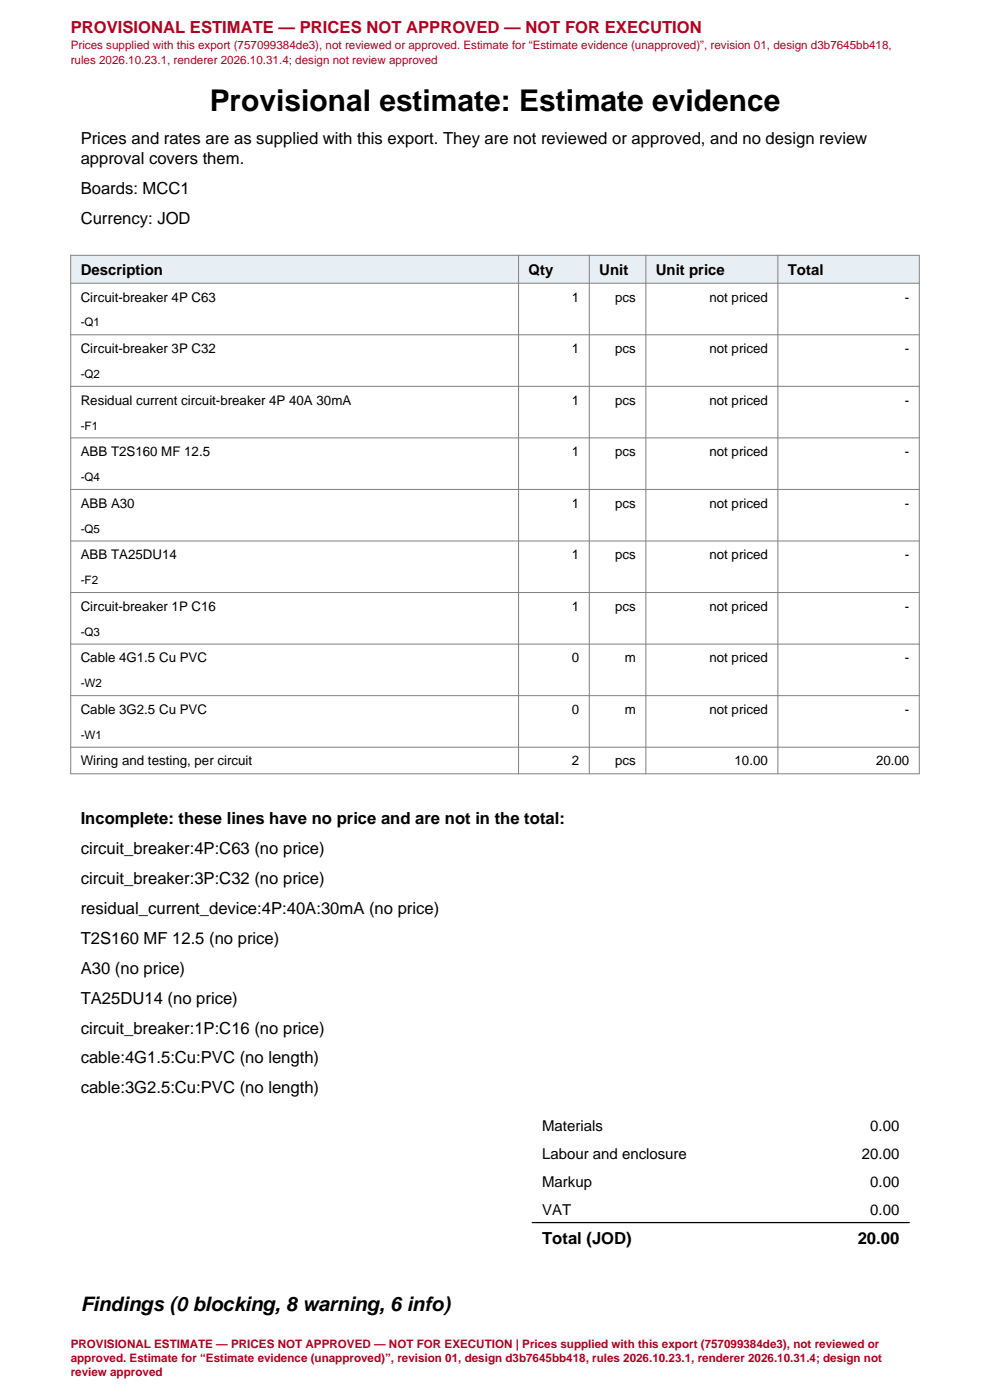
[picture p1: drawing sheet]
<svg xmlns="http://www.w3.org/2000/svg" width="210mm" height="297mm" viewBox="0 0 210 297" stroke-linecap="round" stroke-linejoin="round" font-family="sans-serif">
<defs><g id="words">
<text font-size="6.3" x="44.5" y="23.5">Provisional estimate: Estimate evidence</text>
<text font-size="4.2" x="17.1" y="278.2">Findings (0 blocking, 8 warning, 6 info)</text>
<text font-size="3.5" fill="#b00020" x="15" y="7">PROVISIONAL ESTIMATE — PRICES NOT APPROVED — NOT FOR EXECUTION</text>
<g font-size="3.5">
<text x="17.1" y="30.5">Prices and rates are as supplied with this export. They are not reviewed or approved, and no design review</text>
<text x="17.1" y="34.8">approval covers them.</text>
<text x="17.1" y="41.1">Boards: MCC1</text>
<text x="17.1" y="47.5">Currency: JOD</text>
<text x="17.1" y="174.8">Incomplete: these lines have no price and are not in the total:</text>
<text x="17.1" y="181.2">circuit_breaker:4P:C63 (no price)</text>
<text x="17.1" y="187.5">circuit_breaker:3P:C32 (no price)</text>
<text x="17.1" y="193.9">residual_current_device:4P:40A:30mA (no price)</text>
<text x="17.1" y="200.2">T2S160 MF 12.5 (no price)</text>
<text x="17.1" y="206.6">A30 (no price)</text>
<text x="17.1" y="212.9">TA25DU14 (no price)</text>
<text x="17.1" y="219.3">circuit_breaker:1P:C16 (no price)</text>
<text x="17.1" y="225.6">cable:4G1.5:Cu:PVC (no length)</text>
<text x="17.1" y="232">cable:3G2.5:Cu:PVC (no length)</text>
<text x="115" y="264">Total (JOD)</text>
<text x="181.9" y="264">20.00</text>
</g>
<g font-size="3.2">
<text x="17.1" y="58.4">Description</text>
<text x="112.1" y="58.4">Qty</text>
<text x="127.1" y="58.4">Unit</text>
<text x="139.1" y="58.4">Unit price</text>
<text x="167.1" y="58.4">Total</text>
<text x="115" y="239.9">Materials</text>
<text x="184.6" y="239.9">0.00</text>
<text x="115" y="245.8">Labour and enclosure</text>
<text x="182.8" y="245.8">20.00</text>
<text x="115" y="251.7">Markup</text>
<text x="184.6" y="251.7">0.00</text>
<text x="115" y="257.7">VAT</text>
<text x="184.6" y="257.7">0.00</text>
</g>
<g font-size="2.8">
<text x="17.1" y="64">Circuit-breaker 4P C63</text>
<text x="121.3" y="64">1</text>
<text x="130.5" y="64">pcs</text>
<text x="150.5" y="64">not priced</text>
<text x="191.9" y="64">-</text>
<text x="17.1" y="74.9">Circuit-breaker 3P C32</text>
<text x="121.3" y="74.9">1</text>
<text x="130.5" y="74.9">pcs</text>
<text x="150.5" y="74.9">not priced</text>
<text x="191.9" y="74.9">-</text>
<text x="17.1" y="85.8">Residual current circuit-breaker 4P 40A 30mA</text>
<text x="121.3" y="85.8">1</text>
<text x="130.5" y="85.8">pcs</text>
<text x="150.5" y="85.8">not priced</text>
<text x="191.9" y="85.8">-</text>
<text x="17.1" y="96.8">ABB T2S160 MF 12.5</text>
<text x="121.3" y="96.8">1</text>
<text x="130.5" y="96.8">pcs</text>
<text x="150.5" y="96.8">not priced</text>
<text x="191.9" y="96.8">-</text>
<text x="17.1" y="107.7">ABB A30</text>
<text x="121.3" y="107.7">1</text>
<text x="130.5" y="107.7">pcs</text>
<text x="150.5" y="107.7">not priced</text>
<text x="191.9" y="107.7">-</text>
<text x="17.1" y="118.6">ABB TA25DU14</text>
<text x="121.3" y="118.6">1</text>
<text x="130.5" y="118.6">pcs</text>
<text x="150.5" y="118.6">not priced</text>
<text x="191.9" y="118.6">-</text>
<text x="17.1" y="129.6">Circuit-breaker 1P C16</text>
<text x="121.3" y="129.6">1</text>
<text x="130.5" y="129.6">pcs</text>
<text x="150.5" y="129.6">not priced</text>
<text x="191.9" y="129.6">-</text>
<text x="17.1" y="140.5">Cable 4G1.5 Cu PVC</text>
<text x="121.3" y="140.5">0</text>
<text x="132.5" y="140.5">m</text>
<text x="150.5" y="140.5">not priced</text>
<text x="191.9" y="140.5">-</text>
<text x="17.1" y="151.5">Cable 3G2.5 Cu PVC</text>
<text x="121.3" y="151.5">0</text>
<text x="132.5" y="151.5">m</text>
<text x="150.5" y="151.5">not priced</text>
<text x="191.9" y="151.5">-</text>
<text x="17.1" y="162.4">Wiring and testing, per circuit</text>
<text x="121.3" y="162.4">2</text>
<text x="130.5" y="162.4">pcs</text>
<text x="155.8" y="162.4">10.00</text>
<text x="185.8" y="162.4">20.00</text>
</g>
<g font-size="2.5" fill="#b00020">
<text x="15" y="10.5">Prices supplied with this export (757099384de3), not reviewed or approved. Estimate for “Estimate evidence (unapproved)”, revision 01, design d3b7645bb418,</text>
<text x="15" y="13.5">rules 2026.10.23.1, renderer 2026.10.31.4; design not review approved</text>
<text x="15" y="286">PROVISIONAL ESTIMATE — PRICES NOT APPROVED — NOT FOR EXECUTION | Prices supplied with this export (757099384de3), not reviewed or</text>
<text x="15" y="292">review approved</text>
<text x="15" y="289">approved. Estimate for “Estimate evidence (unapproved)”, revision 01, design d3b7645bb418, rules 2026.10.23.1, renderer 2026.10.31.4; design not</text>
</g>
<g font-size="2.5">
<text x="17.1" y="69.3">-Q1</text>
<text x="17.1" y="80.2">-Q2</text>
<text x="17.1" y="91.1">-F1</text>
<text x="17.1" y="102.1">-Q4</text>
<text x="17.1" y="113">-Q5</text>
<text x="17.1" y="123.9">-F2</text>
<text x="17.1" y="134.9">-Q3</text>
<text x="17.1" y="145.8">-W2</text>
<text x="17.1" y="156.7">-W1</text>
</g>
</g></defs>
<path d="M15 54.2h180v5.9h-180z" fill-rule="evenodd" fill="#e7eef4"/>
<g fill="none" stroke="#808080" stroke-width=".21">
<path d="M15 54.2h180v110h-180zM110 54.2v110M125 54.2v110M137 54.2v110M165 54.2v110M15 60.1h180M15 71h180M15 82h180M15 92.9h180M15 103.8h180M15 114.8h180M15 125.7h180"/>
<path d="M15 136.6h180M15 147.6h180M15 158.5h180"/>
</g>
<path d="M112.9 259.4h80" fill="none" stroke="#000" stroke-width=".26"/>
<use href="#words"/>
</svg>
